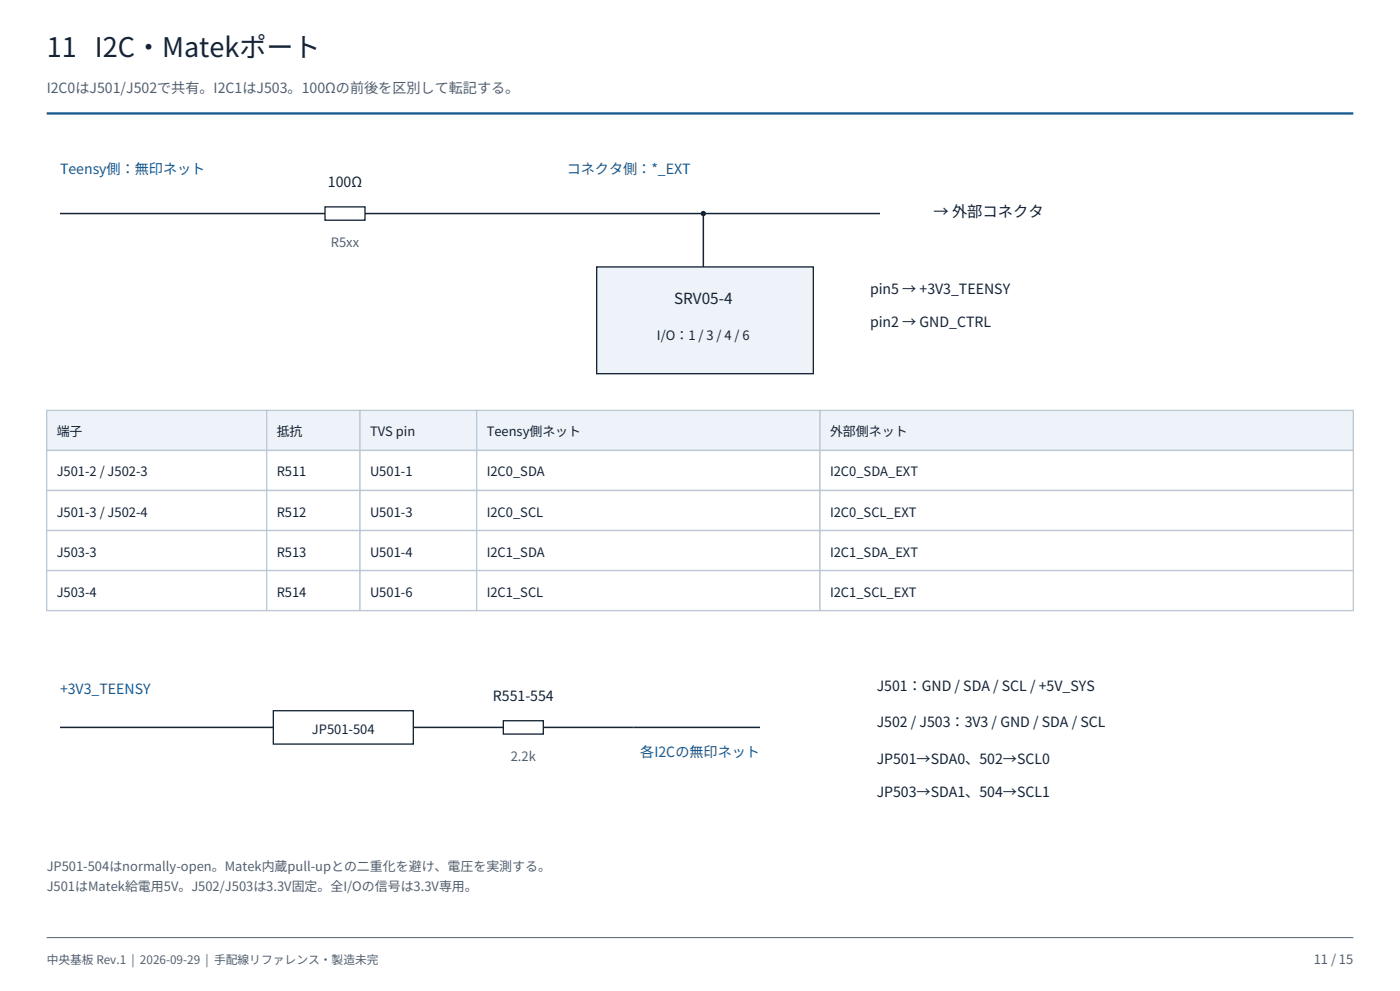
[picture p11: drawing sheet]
<svg xmlns="http://www.w3.org/2000/svg" width="420mm" height="297mm" viewBox="0 0 420 297" stroke-linecap="round" stroke-linejoin="round" font-family="sans-serif">
<defs><g id="words">
<text font-size="8.1" fill="#152335" x="14" y="17">11 I2C・Matekポート</text>
<g font-size="4.6" fill="#152335">
<text x="280" y="65">→ 外部コネクタ</text>
<text x="202.2" y="91">SRV05-4</text>
</g>
<text font-size="4.2" fill="#536171" x="14" y="28">I2C0はJ501/J502で共有。I2C1はJ503。100Ωの前後を区別して転記する。</text>
<g font-size="4.2" fill="#185b91">
<text x="18" y="52">Teensy側：無印ネット</text>
<text x="170" y="52">コネクタ側：*_EXT</text>
<text x="18" y="208">+3V3_TEENSY</text>
<text x="192.1" y="227">各I2Cの無印ネット</text>
</g>
<g font-size="4.2" fill="#152335">
<text x="98.4" y="56">100Ω</text>
<text x="261" y="88">pin5 → +3V3_TEENSY</text>
<text x="261" y="98">pin2 → GND_CTRL</text>
<text x="147.9" y="210">R551-554</text>
<text x="263" y="207">J501：GND / SDA / SCL / +5V_SYS</text>
<text x="263" y="218">J502 / J503：3V3 / GND / SDA / SCL</text>
<text x="263" y="229">JP501→SDA0、502→SCL0</text>
<text x="263" y="239">JP503→SDA1、504→SCL1</text>
</g>
<g font-size="3.9" fill="#536171">
<text x="99.3" y="74">R5xx</text>
<text x="153.2" y="228">2.2k</text>
<text x="14" y="261">JP501-504はnormally-open。Matek内蔵pull-upとの二重化を避け、電圧を実測する。</text>
<text x="14" y="267">J501はMatek給電用5V。J502/J503は3.3V固定。全I/Oの信号は3.3V専用。</text>
<text x="394.1" y="289">11 / 15</text>
</g>
<g font-size="3.9" fill="#152335">
<text x="197.1" y="102">I/O：1 / 3 / 4 / 6</text>
<text x="17" y="130.8">端子</text>
<text x="83" y="130.8">抵抗</text>
<text x="111" y="130.8">TVS pin</text>
<text x="146" y="130.8">Teensy側ネット</text>
<text x="249" y="130.8">外部側ネット</text>
<text x="17" y="142.8">J501-2 / J502-3</text>
<text x="83" y="142.8">R511</text>
<text x="111" y="142.8">U501-1</text>
<text x="146" y="142.8">I2C0_SDA</text>
<text x="249" y="142.8">I2C0_SDA_EXT</text>
<text x="17" y="154.8">J501-3 / J502-4</text>
<text x="83" y="154.8">R512</text>
<text x="111" y="154.8">U501-3</text>
<text x="146" y="154.8">I2C0_SCL</text>
<text x="249" y="154.8">I2C0_SCL_EXT</text>
<text x="17" y="166.8">J503-3</text>
<text x="83" y="166.8">R513</text>
<text x="111" y="166.8">U501-4</text>
<text x="146" y="166.8">I2C1_SDA</text>
<text x="249" y="166.8">I2C1_SDA_EXT</text>
<text x="17" y="178.8">J503-4</text>
<text x="83" y="178.8">R514</text>
<text x="111" y="178.8">U501-6</text>
<text x="146" y="178.8">I2C1_SCL</text>
<text x="249" y="178.8">I2C1_SCL_EXT</text>
<text x="93.6" y="220">JP501-504</text>
</g>
<text font-size="3.5" fill="#536171" x="14" y="289">中央基板 Rev.1 | 2026-09-29 | 手配線リファレンス・製造未完</text>
</g></defs>
<path d="M14 34h392" fill="none" stroke="#185b91" stroke-width=".7" stroke-linecap="butt"/>
<path d="M18 64h79.5M109.5 64h154.5" fill="none" stroke="#152335" stroke-width=".45"/>
<path d="M97.5 62h12v4h-12z" fill="none" stroke="#152335" stroke-width=".4"/>
<circle cx="211" cy="64" r=".8" fill="#152335"/>
<path d="M211 64v16" fill="none" stroke="#152335" stroke-width=".45"/>
<path d="M179 80h65v32h-65z" fill-rule="evenodd" fill="#edf3f8" stroke="#152335" stroke-width=".4"/>
<g fill="#edf3f8" stroke="#bcc9d4" stroke-width=".4">
<path d="M14 123h66v12h-66z" fill-rule="evenodd"/>
<path d="M80 123h28v12h-28z" fill-rule="evenodd"/>
<path d="M108 123h35v12h-35z" fill-rule="evenodd"/>
<path d="M143 123h103v12h-103z" fill-rule="evenodd"/>
<path d="M246 123h160v12h-160z" fill-rule="evenodd"/>
</g>
<g fill="#fff" stroke="#bcc9d4" stroke-width=".4">
<path d="M14 135h66v12h-66z" fill-rule="evenodd"/>
<path d="M80 135h28v12h-28z" fill-rule="evenodd"/>
<path d="M108 135h35v12h-35z" fill-rule="evenodd"/>
<path d="M143 135h103v12h-103z" fill-rule="evenodd"/>
<path d="M246 135h160v12h-160z" fill-rule="evenodd"/>
<path d="M14 147h66v12h-66z" fill-rule="evenodd"/>
<path d="M80 147h28v12h-28z" fill-rule="evenodd"/>
<path d="M108 147h35v12h-35z" fill-rule="evenodd"/>
<path d="M143 147h103v12h-103z" fill-rule="evenodd"/>
<path d="M246 147h160v12h-160z" fill-rule="evenodd"/>
<path d="M14 159h66v12h-66z" fill-rule="evenodd"/>
<path d="M80 159h28v12h-28z" fill-rule="evenodd"/>
<path d="M108 159h35v12h-35z" fill-rule="evenodd"/>
<path d="M143 159h103v12h-103z" fill-rule="evenodd"/>
<path d="M246 159h160v12h-160z" fill-rule="evenodd"/>
<path d="M14 171h66v12h-66z" fill-rule="evenodd"/>
<path d="M80 171h28v12h-28z" fill-rule="evenodd"/>
<path d="M108 171h35v12h-35z" fill-rule="evenodd"/>
<path d="M143 171h103v12h-103z" fill-rule="evenodd"/>
<path d="M246 171h160v12h-160z" fill-rule="evenodd"/>
</g>
<path d="M18 218h64M124 218h27M163 218h65" fill="none" stroke="#152335" stroke-width=".45"/>
<path d="M82 213h42v10h-42zM151 216h12v4h-12z" fill="none" stroke="#152335" stroke-width=".4"/>
<path d="M14 281h392" fill="none" stroke="#536171" stroke-width=".3"/>
<use href="#words"/>
</svg>
